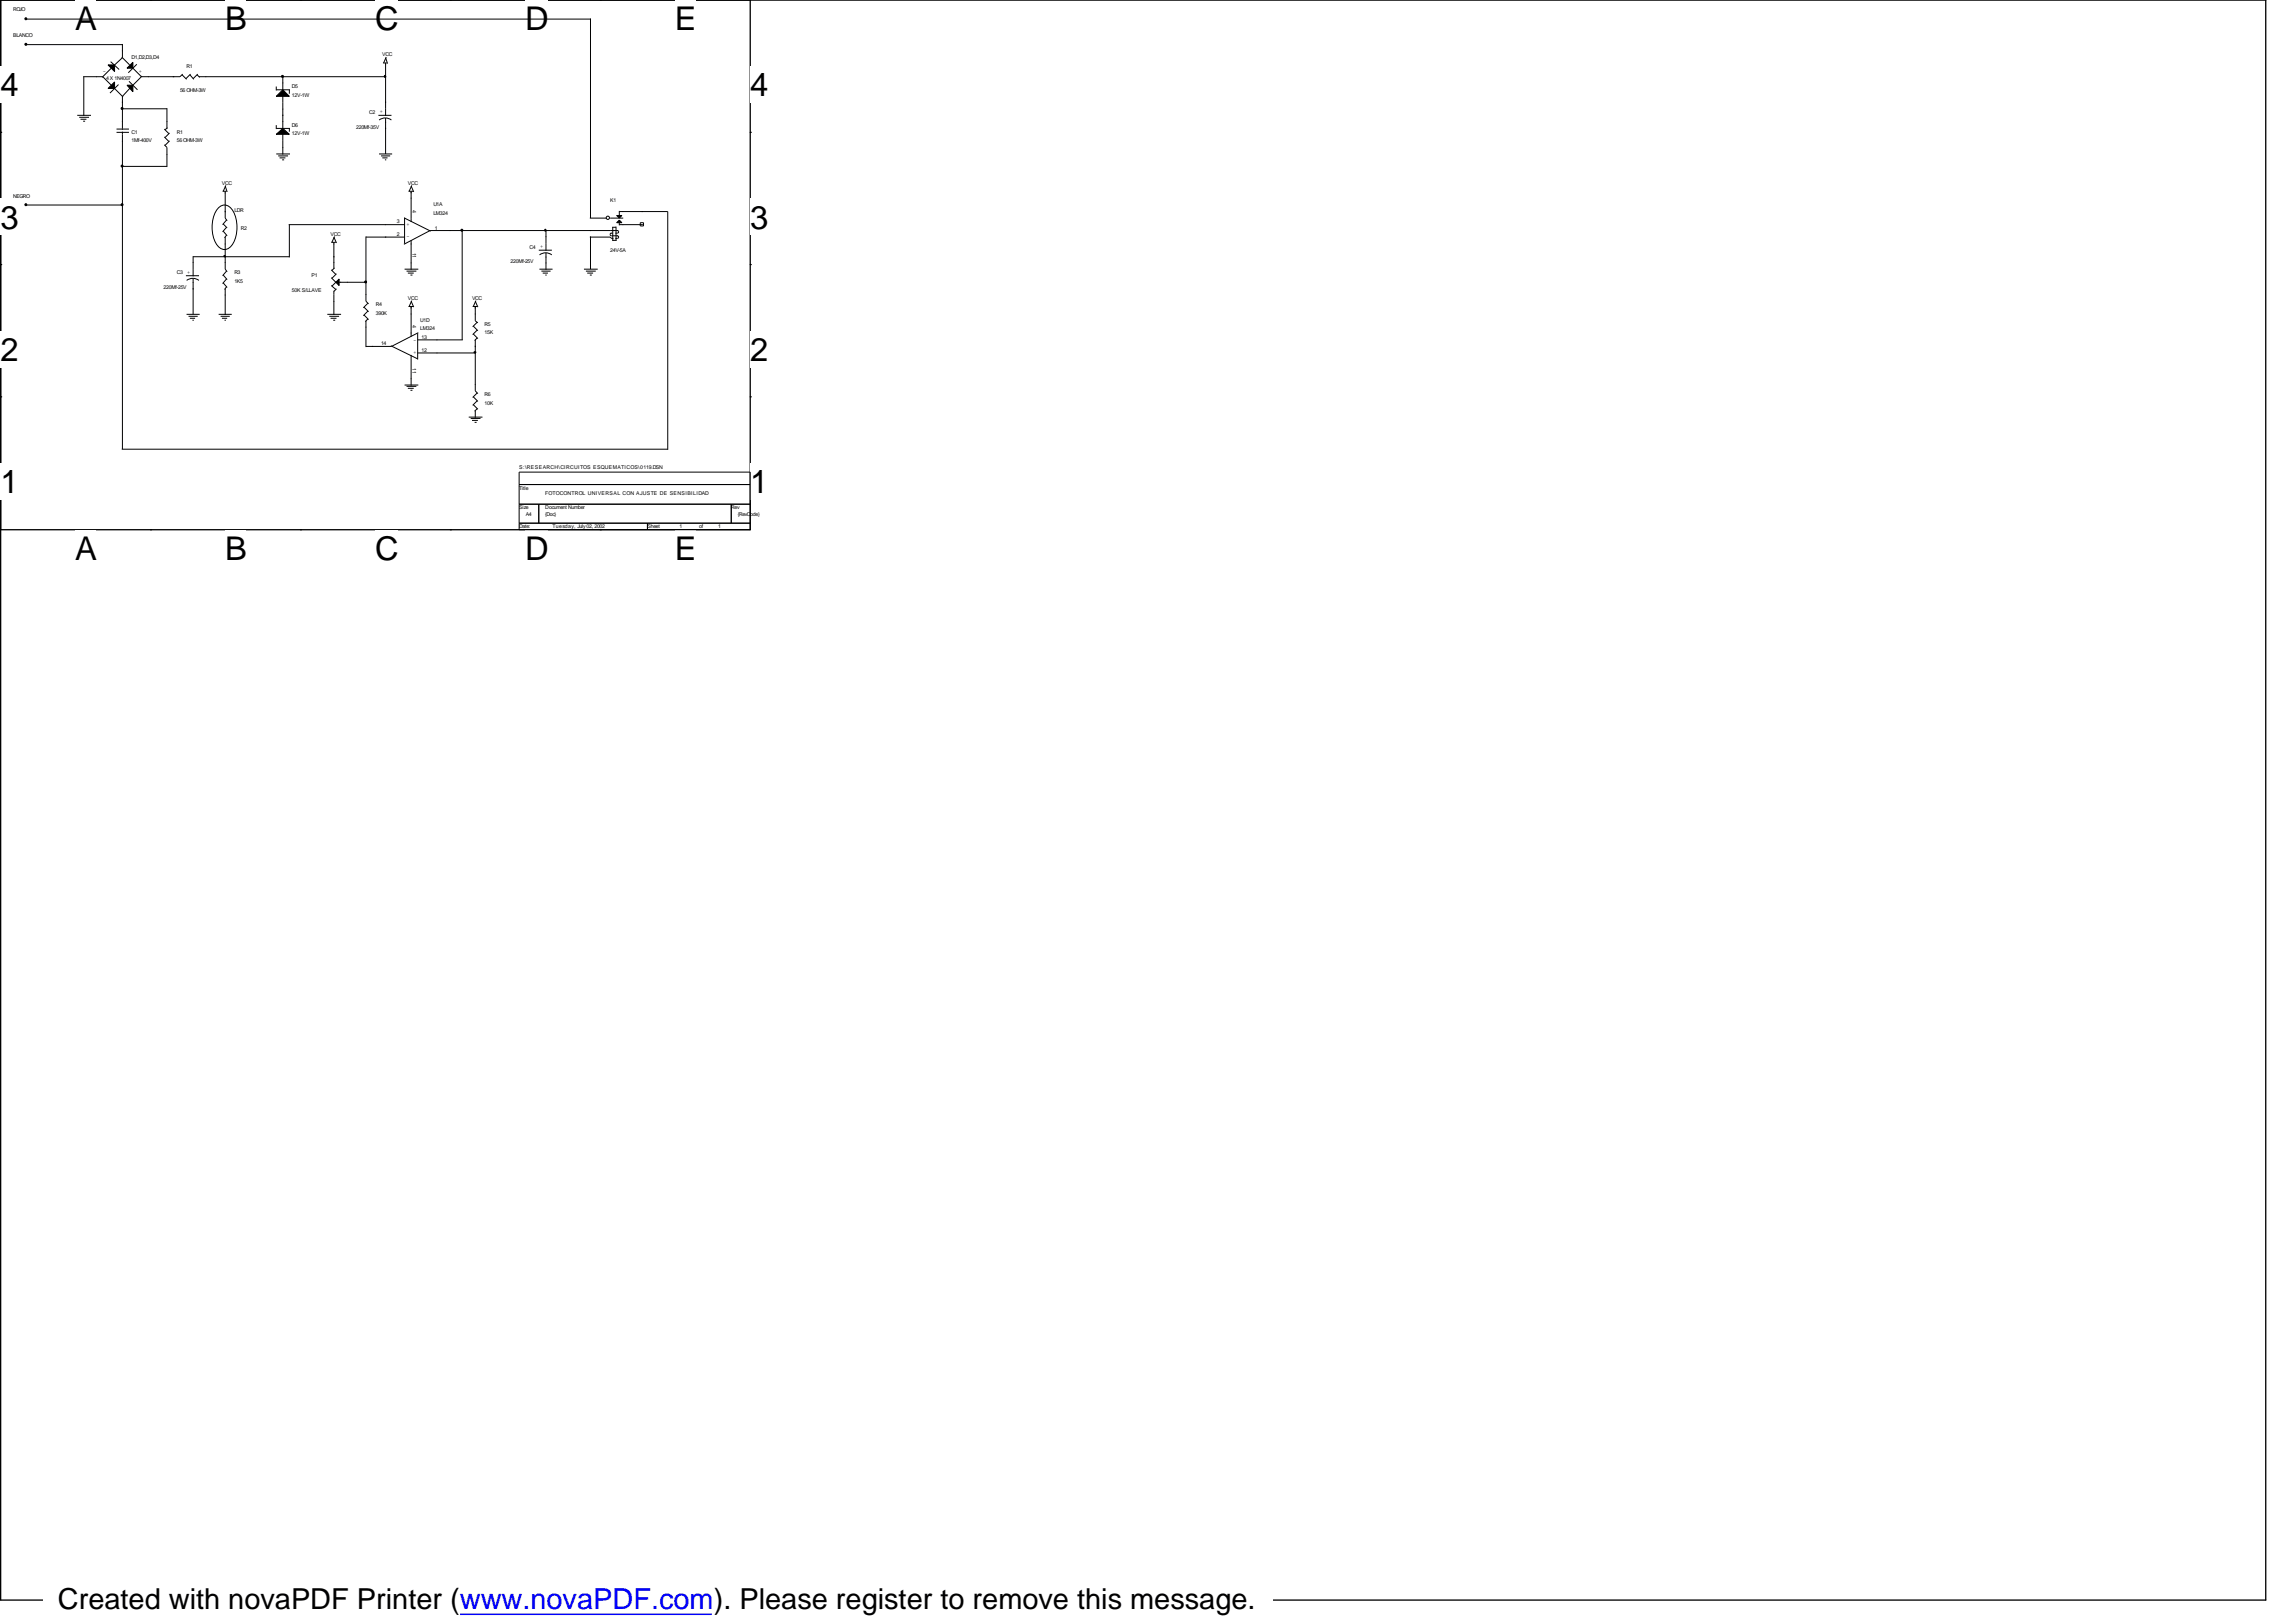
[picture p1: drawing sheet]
<svg xmlns="http://www.w3.org/2000/svg" width="297mm" height="210mm" viewBox="0 0 297 210" stroke-linecap="round" stroke-linejoin="round" font-family="sans-serif">
<defs><g id="words">
<g font-size="4.2">
<text x="9.7" y="3.9">A</text>
<text x="29.1" y="3.9">B</text>
<text x="48.5" y="3.9">C</text>
<text x="67.9" y="3.9">D</text>
<text x="87.3" y="3.9">E</text>
<text x=".1" y="12.5">4</text>
<text x="97" y="12.5">4</text>
<text x=".1" y="29.6">3</text>
<text x="97" y="29.6">3</text>
<text x=".1" y="46.7">2</text>
<text x="97" y="46.7">2</text>
<text x=".1" y="63.8">1</text>
<text x="97" y="63.8">1</text>
<text x="9.7" y="72.4">A</text>
<text x="29.1" y="72.4">B</text>
<text x="48.5" y="72.4">C</text>
<text x="67.9" y="72.4">D</text>
<text x="87.3" y="72.4">E</text>
</g>
<text font-size="3.7" x="7.5" y="208">Created with novaPDF Printer (www.novaPDF.com). Please register to remove this message.</text>
<g font-size=".7">
<text x="1.7" y="4.8">BLANCO</text>
<text x="1.7" y="1.5">ROJO</text>
<text x="13.3" y="9.4">-</text>
<text x="13.7" y="10.3">4 X 1N4007</text>
<text x="17" y="7.6">D1,D2,D3,D4</text>
<text x="17.9" y="9.4">+</text>
<text x="23.3" y="11.9">56 OHM-3W</text>
<text x="24.1" y="8.7">R1</text>
<text x="37.8" y="11.4">D5</text>
<text x="49.4" y="7.3">VCC</text>
<text x="17" y="17.3">C1</text>
<text x="22.9" y="17.3">R1</text>
<text x="37.8" y="12.5">12V-1W</text>
<text x="37.8" y="16.4">D6</text>
<text x="37.8" y="17.5">12V-1W</text>
<text x="46.1" y="16.7">220Mf-35V</text>
<text x="47.8" y="14.7">C2</text>
<text x="49.1" y="14.7">+</text>
<text x="17" y="18.3">1Mf-400V</text>
<text x="22.9" y="18.3">56 OHM-3W</text>
<text x="28.7" y="23.9">VCC</text>
<text x="52.7" y="23.9">VCC</text>
<text x="1.7" y="25.6">NEGRO</text>
<text x="30.3" y="27.4">LDR</text>
<text x="31.2" y="29.7">R2</text>
<text x="51.3" y="28.9">3</text>
<text x="52.6" y="29.2">+</text>
<text x="53.3" y="27.2" transform="rotate(90 53.3 27.2)">4</text>
<text x="56" y="26.7">U1A</text>
<text x="56" y="27.8">LM324</text>
<text x="56.2" y="29.7">1</text>
<text x="78.9" y="26.1">K1</text>
<text x="22.9" y="35.5">C3</text>
<text x="24.2" y="35.4">+</text>
<text x="30.3" y="35.5">R3</text>
<text x="40.3" y="35.8">P1</text>
<text x="42.8" y="30.5">VCC</text>
<text x="51.3" y="30.5">2</text>
<text x="52.6" y="30.8">-</text>
<text x="53.3" y="32.7" transform="rotate(90 53.3 32.7)">11</text>
<text x="66" y="34.1">220Mf-25V</text>
<text x="68.5" y="32.2">C4</text>
<text x="69.8" y="32.1">+</text>
<text x="78.9" y="32.6">24V-5A</text>
<text x="21.2" y="37.4">220Mf-25V</text>
<text x="30.3" y="36.6">1K5</text>
<text x="37.8" y="37.8">50K S/LLAVE</text>
<text x="48.6" y="39.6">R4</text>
<text x="48.6" y="40.7">390K</text>
<text x="52.7" y="38.8">VCC</text>
<text x="54.4" y="41.7">U1D</text>
<text x="61" y="38.8">VCC</text>
<text x="49.3" y="44.6">14</text>
<text x="53.3" y="42.1" transform="rotate(90 53.3 42.1)">4</text>
<text x="53.3" y="47.6" transform="rotate(90 53.3 47.6)">11</text>
<text x="53.8" y="45.4" transform="rotate(-180 53.8 45.4)">+</text>
<text x="53.8" y="43.8" transform="rotate(-180 53.8 43.8)">-</text>
<text x="54.4" y="42.7">LM324</text>
<text x="54.5" y="45.5">12</text>
<text x="54.5" y="43.8">13</text>
<text x="62.7" y="42.2">R5</text>
<text x="62.7" y="43.2">15K</text>
<text x="62.7" y="51.2">R6</text>
<text x="62.7" y="52.3">10K</text>
<text x="67.1" y="60.7">S:\RESEARCH\CIRCUITOS ESQUEMATICOS\0119.DSN</text>
<text x="67.1" y="63.3">Title</text>
<text x="67.1" y="65.9">Size</text>
<text x="70.5" y="64">FOTOCONTROL UNIVERSAL CON AJUSTE DE SENSIBILIDAD</text>
<text x="70.5" y="65.9">Document Number</text>
<text x="94.6" y="65.9">Rev</text>
<text x="67.1" y="68.3">Date:</text>
<text x="68" y="66.7">A4</text>
<text x="70.5" y="66.7">{Doc}</text>
<text x="71.5" y="68.3">Tuesday, July02, 2002</text>
<text x="83.7" y="68.3">Sheet</text>
<text x="87.9" y="68.3">1</text>
<text x="90.4" y="68.3">of</text>
<text x="92.9" y="68.3">1</text>
<text x="95.4" y="66.7">{RevC</text>
<text x="97" y="66.7">ode}</text>
</g>
</g></defs>
<path d="M.1 0h292.9v206.9h-292.9zM97 0v68.5h-96.9" fill="none" stroke="#000" stroke-width=".17"/>
<g fill="#fff">
<path d="M9.7 0h2.7v4.8h-2.7z"/>
<path d="M9.7 68.5h2.7v4.8h-2.7z"/>
</g>
<path d="M19.5 0h.1M19.5 68.5h.1" fill="none" stroke="#000" stroke-width=".17"/>
<g fill="#fff">
<path d="M29.1 0h2.7v4.8h-2.7z"/>
<path d="M29.1 68.5h2.7v4.8h-2.7z"/>
</g>
<path d="M38.9 0h.1M38.9 68.5h.1" fill="none" stroke="#000" stroke-width=".17"/>
<g fill="#fff">
<path d="M48.5 0h3v4.8h-3z"/>
<path d="M48.5 68.5h3v4.8h-3z"/>
</g>
<path d="M58.3 0h.1M58.3 68.5h.1" fill="none" stroke="#000" stroke-width=".17"/>
<g fill="#fff">
<path d="M67.9 0h3v4.8h-3z"/>
<path d="M67.9 68.5h3v4.8h-3z"/>
</g>
<path d="M77.6 0h.1M77.6 68.5h.1" fill="none" stroke="#000" stroke-width=".17"/>
<g fill="#fff">
<path d="M87.3 0h2.7v4.8h-2.7z"/>
<path d="M87.3 68.5h2.7v4.8h-2.7z"/>
<path d="M.1 8.6h2.3v4.7h-2.3z"/>
<path d="M97 8.6h2.3v4.7h-2.3z"/>
<path d="M.1 25.7h2.3v4.7h-2.3z"/>
<path d="M97 25.7h2.3v4.7h-2.3z"/>
</g>
<path d="M.1 17.1h.1M97 17.1h.1" fill="none" stroke="#000" stroke-width=".17"/>
<g fill="#fff">
<path d="M.1 42.8h2.3v4.7h-2.3z"/>
<path d="M97 42.8h2.3v4.7h-2.3z"/>
</g>
<path d="M.1 34.2h.1M97 34.2h.1" fill="none" stroke="#000" stroke-width=".17"/>
<g fill="#fff">
<path d="M.1 59.9h2.3v4.7h-2.3z"/>
<path d="M97 59.9h2.3v4.7h-2.3z"/>
</g>
<path d="M.1 51.3h.1M97 51.3h.1" fill="none" stroke="#000" stroke-width=".17"/>
<g fill="none" stroke="#000" stroke-width=".13">
<path d="M3.3 5.8h12.5M3.3 2.5h73.1M10 14.9h1.8M10.2 15.2h1.3M10.4 15.4h.8M10.8 15.7h.2M10.8 9.9h2.5l1.2 1.2M10.8 9.9v5.1M14.3 8l1.1 1M14.4 8.8l-1.2 1.2M14.8 11.4l1.1 1.1M15.1 17.1h1.6"/>
<path d="M15.1 16.7h1.6M15.3 10.9l-1.1 1.1M15.7 7.4l1.1 1M15.7 14.1h5.9M15.8 5.7v1.8l-1.1 1M15.8 17v41.1M16.7 10.5l1.1 1.1M16.8 11.4l-1 1.1v4.3M17.1 8.7l1.2 1.2h5l.3-.3M17.7 8.3l-1.1 1.1M18.4 9.8l-1.2 1.2M21.3 18.7l.3 .4v2.5"/>
<path d="M21.3 17.7l.5 .6M21.3 16.7l.5 .6M21.6 14v2.6M21.7 16.5l-.4 .3M21.9 18.2l-.6 .6M21.9 17.2l-.6 .6M23.5 9.7l.6 .6M24.6 9.7l.5 .6M24.6 9.6l-.6 .6M25.5 9.7l.3 .3M25.6 9.6l-.6 .6M25.7 9.9h24.3"/>
<path d="M35.7 19.9h1.8M35.7 11.2v.5M35.7 16.2v.5M35.7 11.6h1.8M35.7 16.6h1.8M36.6 9.8v1.8M36.6 12.4v4.2M36.6 17.3v2.7M37.4 11.6v.5M37.4 16.6v.4M48.9 14.9h1.7M49 19.9h1.7"/>
<path d="M49.5 8.1h.5M49.9 15.3h-.4l-.5 .2M49.9 15.3l.7 .2M49.9 7.5l.2 .7M49.9 8.1v6.9M49.9 15.3v4.6M50 7.4l-.4 .7M76.4 2.4v25.8M3.3 26.5h12.5M15.7 21.5h5.9M24 35.7h1.7M25 36h-.3l-.6 .3"/>
<path d="M25 36l.7 .3M25 33.1v2.6M25 36v4.7M25 33.2h12.4M28.2 26.9a1.03 1.03 0 0 1 1.7 0 4.3 4.3 0 0 1 0 5 1.03 1.03 0 0 1-1.7 0 4.3 4.3 0 0 1 0-5zM28.8 24.7h.5M28.9 35.6l.5 .6M28.9 36.6l.5 .6M28.9 29l.5 .5M28.9 29.9l.5 .6M29.1 24.1l.3 .7M29.1 24.7v3.5l.3 .3"/>
<path d="M29.1 30.7v4.1l.3 .4M29.1 37.4v3.3M29.2 24l-.3 .7M29.3 35.1l-.5 .6M29.3 36.1l-.5 .6M29.3 37.1l-.3 .3M29.3 28.5l-.5 .6M29.3 29.4l-.5 .6M29.3 30.4l-.3 .3M36 20.2h1.3M36.2 20.4h.7M36.5 20.7h.2"/>
<path d="M37.3 29.1h15M37.4 29.1v4.2M42.8 31.3h.6M42.8 36.9l.6 .5M42.8 35.9l.6 .6M42.8 34.9l.6 .6M43.2 30.7l.3 .7M43.2 31.3v3.4M43.2 37.6v3.1M43.3 30.6l-.4 .7M43.3 34.6l-.4 .4M43.5 37.4l-.3 .3"/>
<path d="M43.5 36.4l-.6 .6M43.5 35.4l-.6 .6M43.9 36.5h3.5M47.1 39.7l.6 .6M47.3 30.7h5M47.3 30.6v8.4l.4 .3M47.6 39.2l-.6 .6M49.3 20.2h1.2M49.4 20.4h.7M49.8 20.7h.2M52.3 34.8h1.8M52.3 28.2l3.4 1.7"/>
<path d="M52.3 28.1v3.4M52.6 35.1h1.2M52.7 35.3h.8M52.8 39.6h.6M52.8 24.7h.6M53.1 35.6h.2M53.2 39l.3 .7M53.2 24.7v4M53.2 31.1v3.8M53.2 39.6v3.9M53.2 24.1l.3 .7M53.3 38.9l-.4 .7"/>
<path d="M53.3 24l-.4 .7M59.8 29.7v14.3M61.1 39.6h.6M61.5 39l.3 .7M61.5 39.6v1.9l.3 .3M61.6 38.9l-.4 .7M69.7 32.4h1.7M69.8 34.8h1.7M70 35.1h1.2M70.2 35.3h.7M70.5 35.6h.2M70.6 32.7h-.3l-.5 .3"/>
<path d="M70.6 32.7l.8 .3M70.6 29.7v2.7M70.6 32.7v2.2M75.5 34.8h1.8M75.8 35.1h1.2M75.9 35.3h.8M76.3 35.6h.2M76.3 30.7h2.6M76.3 28.2h2.1M76.4 30.6v4.2M78.9 30.7l.1 .1M78.9 28.2h1.7"/>
<path d="M79 30.2h.2M79 30.7l.3 .1M79.1 30.2l-.2 .1 .2 .2h.8M79.2 29.4h.5M79.2 29.4v1.8M79.2 31.1h.6M79.7 29.3v1.8M79.8 29.8l.2 .1v.2l-.4 .1M79.8 30.5h.2v.3h-.4M79.9 29.8h-24.3l-3.4 1.8M80.1 29.1h3M80.1 27.3v.6"/>
<path d="M80.1 28.8v.3M80.1 27.4h6.3v30.8M82.8 28.8h.4v.4h-.4zM15.7 58.1h70.7M24.1 40.7h1.7M24.4 40.9h1.2M24.6 41.2h.6M24.9 41.4h.2M28.3 40.7h1.7M28.5 40.9h1.2M28.7 41.2h.7M29 41.4h.2"/>
<path d="M42.3 40.7h1.8M42.6 40.9h1.3M42.8 41.2h.7M43.1 41.4h.2M47.1 40.7l.6 .6M47.3 41.5v3.4M47.6 40.2l-.6 .6M47.6 41.2l-.4 .4M50.5 44.7l3.5 1.7M52.3 49.8h1.8M52.6 50h1.2M52.7 50.2h.8"/>
<path d="M53.1 50.5h.2M53.2 45.9v4M54 43.1v3.4M54 45.6h7.6M54 44h5.9M54.1 43l-3.5 1.8h-3.3M60.6 53.9h1.8M60.9 54.1h1.2M61 54.4h.8M61.2 51.3l.6 .6M61.2 52.3l.6 .6M61.2 42.2l.6 .6"/>
<path d="M61.2 43.2l.6 .6M61.4 54.6h.2M61.5 44v6.6l.3 .3M61.5 53.1v.9M61.7 50.8l-.6 .6M61.7 51.8l-.6 .6M61.7 52.8l-.3 .4M61.7 41.7l-.6 .6M61.7 42.7l-.6 .6M61.7 43.7l-.3 .3M67.1 61.1h29.9v7.4h-29.9zM67.1 62.7h29.9"/>
<path d="M67.1 65.2h29.9M67.1 67.7h29.9M69.7 65.2v2.5M83.7 67.7v.8M94.6 65.2v2.5"/>
<circle cx="78.6" cy="28.2" r=".21"/>
</g>
<g fill="#000" stroke="#000" stroke-width=".13">
<path d="M14 8.4h.8v.8z" fill-rule="evenodd"/>
<path d="M14.8 10.6v.8h-.8z" fill-rule="evenodd"/>
<path d="M16.4 8.8l.8-.7v.7z" fill-rule="evenodd"/>
<path d="M16.4 11h.8v.9z" fill-rule="evenodd"/>
<path d="M36.6 11.6l.8 .9h-1.7z" fill-rule="evenodd"/>
<path d="M35.7 17.4l.9-.8 .8 .8z" fill-rule="evenodd"/>
<path d="M49.7 9.8h.1v.2z" fill-rule="evenodd"/>
<path d="M43.9 36.1v.8l-.5-.4z" fill-rule="evenodd"/>
<path d="M70.5 29.7h.1l-.1 .2z" fill-rule="evenodd"/>
<path d="M80.1 28.5l.3 .3h-.6z" fill-rule="evenodd"/>
<path d="M79.8 27.9h.6l-.3 .3z" fill-rule="evenodd"/>
<path d="M61.3 45.5l.3 .1h-.2z" fill-rule="evenodd"/>
<circle cx="3.3" cy="5.7" r=".13"/>
<circle cx="3.3" cy="2.4" r=".13"/>
<circle cx="15.8" cy="14" r=".13"/>
<circle cx="36.5" cy="9.9" r=".13"/>
<circle cx="3.3" cy="26.5" r=".13"/>
<circle cx="15.8" cy="26.5" r=".13"/>
<circle cx="15.8" cy="21.5" r=".13"/>
<circle cx="29" cy="33.1" r=".08"/>
<circle cx="47.3" cy="36.5" r=".13"/>
<circle cx="59.7" cy="29.8" r=".13"/>
</g>
<path d="M5.6 202.4h159v7.5h-159z" fill="#fff"/>
<path d="M59.5 208.8h32.5" fill="none" stroke="#00f" stroke-width=".19"/>
<use href="#words"/>
</svg>
